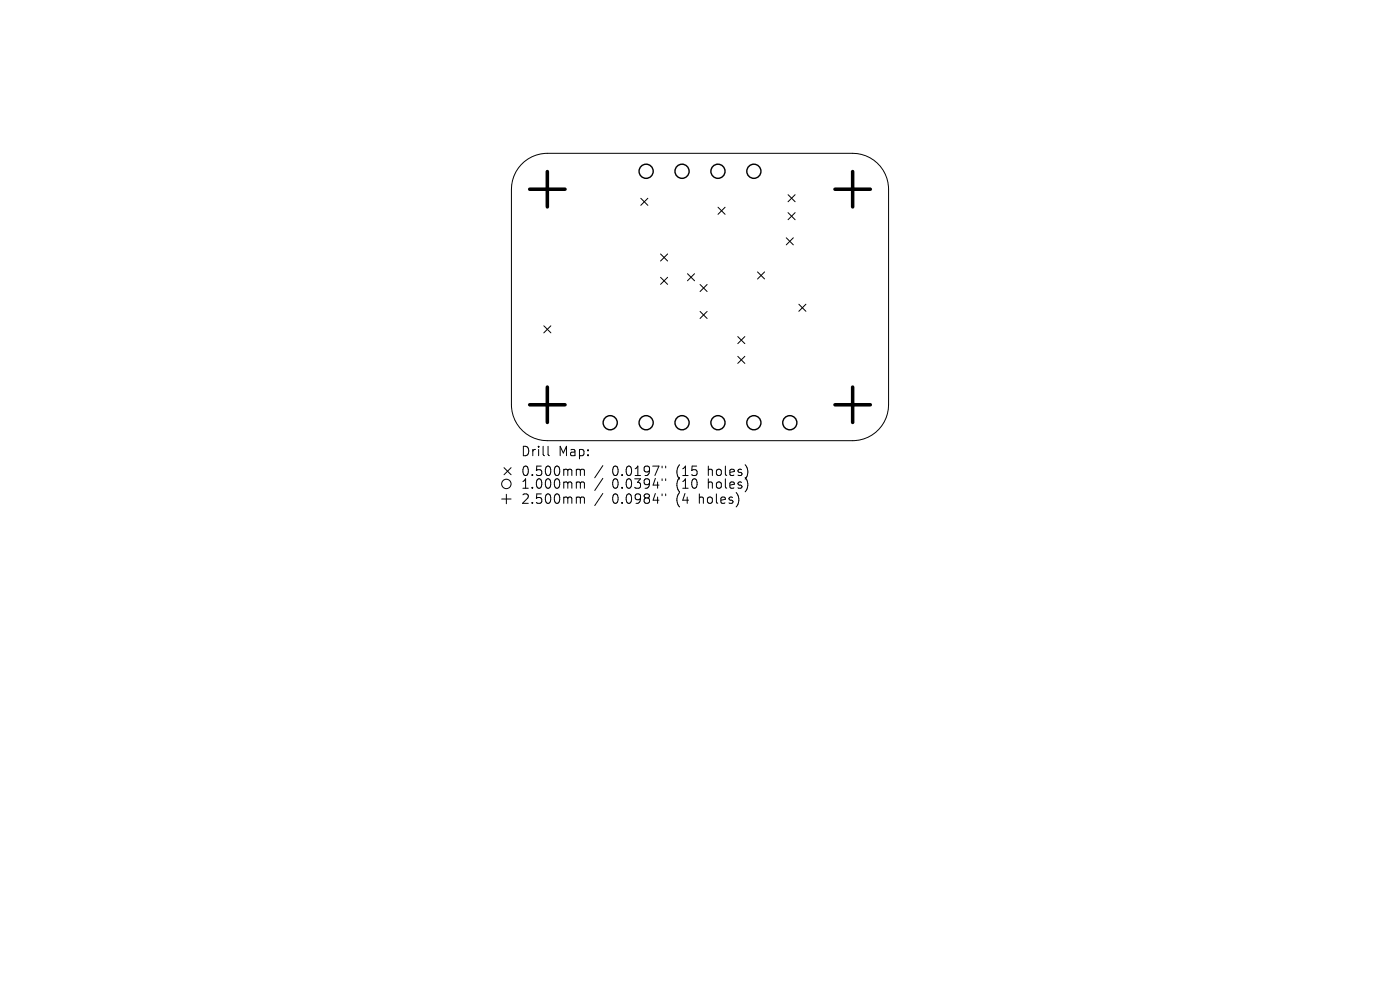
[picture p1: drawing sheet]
<svg xmlns="http://www.w3.org/2000/svg" width="297mm" height="210mm" viewBox="0 0 297 210" stroke-linecap="round" stroke-linejoin="round" font-family="sans-serif">
<defs><g id="words">
<g font-size="2.8">
<text x="110.4" y="97.1">Drill</text>
<text x="110.4" y="101.3">0.500mm</text>
<text x="118.4" y="97.1">Map:</text>
<text x="129.9" y="101.3">0.0197&quot;</text>
<text x="143.6" y="101.3">(15</text>
<text x="150.5" y="101.3">holes)</text>
<text x="110.4" y="104">1.000mm</text>
<text x="110.4" y="107.2">2.500mm</text>
<text x="129.9" y="104">0.0394&quot;</text>
<text x="129.9" y="107.2">0.0984&quot;</text>
<text x="143.6" y="104">(10</text>
<text x="143.6" y="107.2">(4</text>
<text x="148.6" y="107.2">holes)</text>
<text x="150.5" y="104">holes)</text>
</g>
</g></defs>
<g fill="none" stroke="#000" stroke-width=".21">
<path d="M110.6 34.9a7.6 7.6 0 0 1 5.5-2.4h64.8a7.6 7.6 0 0 1 7.6 7.6v45.8a7.6 7.6 0 0 1-7.6 7.6h-64.8a7.6 7.6 0 0 1-7.6-7.6v-45.8a7.6 7.6 0 0 1 2.1-5.2zM135.9 42.1l1.5 1.5M137.4 42.1l-1.5 1.5M140.1 53.9l1.5 1.5M140.1 58.8l1.5 1.5M141.6 53.9l-1.5 1.5M141.6 58.8l-1.5 1.5M145.8 58.1l1.5 1.5M147.3 58.1l-1.5 1.5M152.3 44l1.5 1.5M153.8 44l-1.5 1.5M160.7 57.7l1.5 1.5"/>
<path d="M162.2 57.7l-1.5 1.5M166.8 50.4l1.5 1.5M167.2 41.3l1.5 1.5M167.2 45.1l1.5 1.5M168.3 50.4l-1.5 1.5M168.7 41.3l-1.5 1.5M168.7 45.1l-1.5 1.5M115.4 69.1l1.5 1.5M116.9 69.1l-1.5 1.5M148.5 60.3l1.5 1.5M148.5 66.1l1.5 1.5M150 60.3l-1.5 1.5"/>
<path d="M150 66.1l-1.5 1.5M156.5 71.4l1.5 1.5M156.5 75.6l1.5 1.5M158 71.4l-1.5 1.5M158 75.6l-1.5 1.5M169.5 64.5l1.5 1.5M171 64.5l-1.5 1.5M106.9 99.2l1.5 1.5M108.4 99.2l-1.5 1.5M116.3 94.7v1.7l.3 .3M122.6 99.5l.4 .1 .1 .2M123.1 99.8l.3-.3 .5 .1 .1 1.3"/>
<path d="M123.1 99.8v1.1M127.9 98.8l-1.7 2.5M140.5 98.9v.4M141.2 98.9v.4M106.4 105.9h2M107.4 104.9v2M122.6 102.2l.4 .1 .1 .2M122.6 105.4l.4 .1 .1 .2M123.1 102.5v1.1M123.1 105.7v1.1M123.1 102.5l.3-.3 .5 .1 .1 1.3M123.1 105.7l.3-.3 .5 .1 .1 1.3"/>
<path d="M127.9 101.5l-1.7 2.5M127.9 104.7l-1.7 2.5M140.5 101.6v.4M140.5 104.8v.4M141.2 101.6v.4M141.2 104.8v.4"/>
<circle cx="107.4" cy="102.7" r="1"/>
</g>
<g fill="none" stroke="#000" stroke-width=".3">
<circle cx="137.1" cy="36.3" r="1.5"/>
<circle cx="144.7" cy="36.3" r="1.5"/>
<circle cx="152.3" cy="36.3" r="1.5"/>
<circle cx="159.9" cy="36.3" r="1.5"/>
<circle cx="129.5" cy="89.7" r="1.5"/>
<circle cx="137.1" cy="89.7" r="1.5"/>
<circle cx="144.7" cy="89.7" r="1.5"/>
<circle cx="152.3" cy="89.7" r="1.5"/>
<circle cx="159.9" cy="89.7" r="1.5"/>
<circle cx="167.6" cy="89.7" r="1.5"/>
</g>
<path d="M116.1 36.4v7.5M180.9 36.4v7.5M112.4 40.1h7.5M177.1 40.1h7.5M112.4 85.9h7.5M116.1 82.1v7.5M177.1 85.9h7.5M180.9 82.1v7.5" fill="none" stroke="#000" stroke-width=".75"/>
<use href="#words"/>
</svg>
